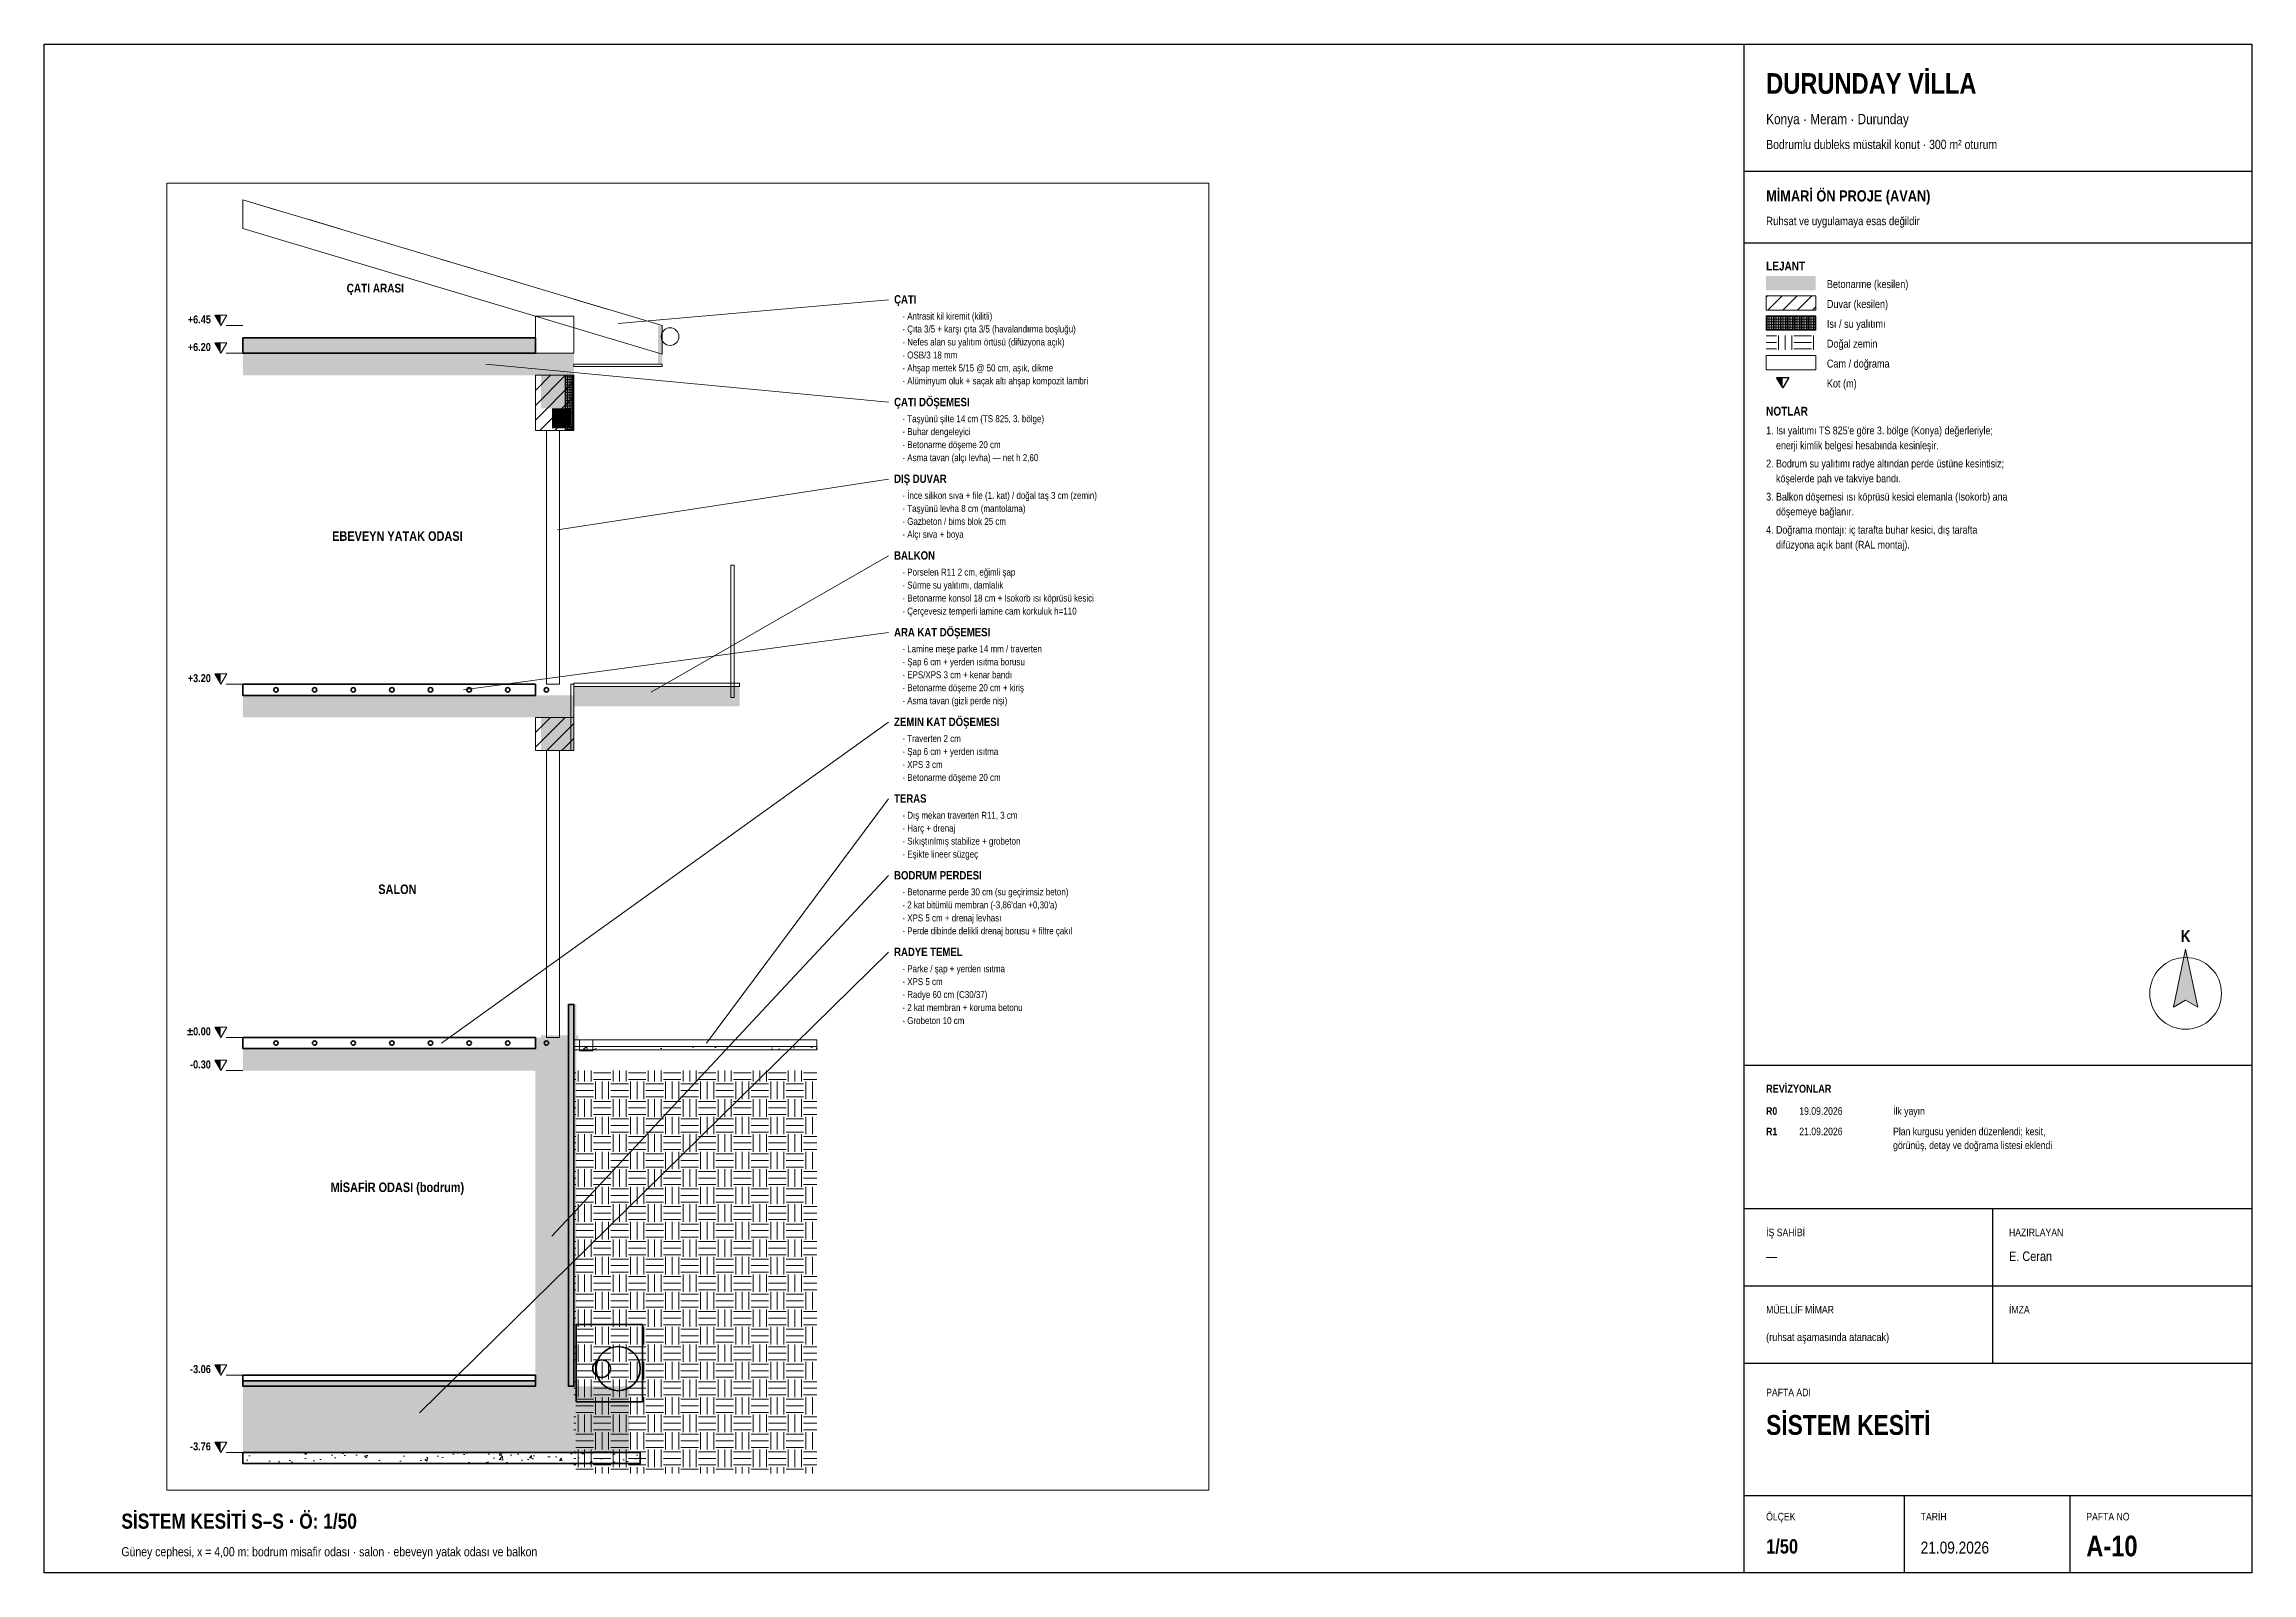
# Paper-space layout 'A-10 SISTEM KESITI' of a CAD drawing. Header units: centimetres, sheet in millimetres. Extents: x 10 to 410, y 10 to 287.
# The model-space entities are those that its viewports show. They can reach past a viewport. Long polylines and large blocks are cut down to what shows.
import ezdxf
from ezdxf.enums import TextEntityAlignment as Align

# ---------------------------------------------------------------- set-up
doc = ezdxf.new("R2010")
doc.units = ezdxf.units.CM
doc.header["$LTSCALE"] = 0.25
for name, color, linetype, lineweight in [('M-CKAP-KIREMIT', 66, 'Continuous', 9), ('M-CKAP-KIREMIT-T', 8, 'Continuous', 5), ('M-CVRE-ZEMIN-T', 8, 'Continuous', 5), ('M-DUVA-GAZBETON-T', 8, 'Continuous', 5), ('M-GOST-ANTET', 176, 'Continuous', 25), ('M-GOST-ANTETYAZI', 177, 'Continuous', 9), ('M-GOST-KESITKOT', 46, 'Continuous', 9), ('M-GOST-KUZEYOKU', 1, 'Continuous', 9), ('M-GOST-LEJANT', 173, 'Continuous', 9), ('M-GOST-YAZI', 2, 'Continuous', 9), ('M-ISYA-TASYUNU-T', 8, 'Continuous', 5), ('M-KALD-TAS', 45, 'Continuous', 9), ('M-PNKS-ALUMINYUM', 171, 'Continuous', 9), ('M-TASI-BETONARME', 5, 'Continuous', 35), ('M-TASI-BETONARME-T', 250, 'Continuous', 5)]:
    doc.layers.add(name, color=color, linetype=linetype, lineweight=lineweight)
doc.layers.add('M-GOST-VPORT', color=8, linetype='Continuous', lineweight=9, plot=False)
doc.styles.add('YAZI', font='arialn.ttf')
doc.styles.add('YAZI-KALIN', font='arialnb.ttf')

psp = doc.layouts.new('A-10 SISTEM KESITI')

# ---------------------------------------------------------------- texts
at = {"layer": 'M-GOST-ANTETYAZI'}
for s, height, style, p in [('DURUNDAY VİLLA', 3.744, 'YAZI-KALIN', (322, 278)), ('Konya · Meram · Durunday', 1.872, 'YAZI', (322, 272.5)), ('Bodrumlu dubleks müstakil konut · 300 m² oturum', 1.656, 'YAZI', (322, 268)), ('MİMARİ ÖN PROJE (AVAN)', 2.016, 'YAZI-KALIN', (322, 258.5)), ('Ruhsat ve uygulamaya esas değildir', 1.512, 'YAZI', (322, 254.2)), ('LEJANT', 1.584, 'YAZI-KALIN', (322, 246)), ('Betonarme (kesilen)', 1.44, 'YAZI', (333, 242.8)), ('Duvar (kesilen)', 1.44, 'YAZI', (333, 239.2)), ('Isı / su yalıtımı', 1.44, 'YAZI', (333, 235.6)), ('Doğal zemin', 1.44, 'YAZI', (333, 232)), ('Cam / doğrama', 1.44, 'YAZI', (333, 228.4)), ('Kot (m)', 1.44, 'YAZI', (333, 224.8)), ('NOTLAR', 1.584, 'YAZI-KALIN', (322, 219.7)), ("1. Isı yalıtımı TS 825'e göre 3. bölge (Konya) değerleriyle;", 1.404, 'YAZI', (322, 216.3)), ('    enerji kimlik belgesi hesabında kesinleşir.', 1.404, 'YAZI', (322, 213.6)), ('2. Bodrum su yalıtımı radye altından perde üstüne kesintisiz;', 1.404, 'YAZI', (322, 210.3)), ('    köşelerde pah ve takviye bandı.', 1.404, 'YAZI', (322, 207.6)), ('3. Balkon döşemesi ısı köprüsü kesici elemanla (Isokorb) ana', 1.404, 'YAZI', (322, 204.3)), ('    döşemeye bağlanır.', 1.404, 'YAZI', (322, 201.6)), ('4. Doğrama montajı: iç tarafta buhar kesici, dış tarafta', 1.404, 'YAZI', (322, 198.3)), ('    difüzyona açık bant (RAL montaj).', 1.404, 'YAZI', (322, 195.6)), ('REVİZYONLAR', 1.44, 'YAZI-KALIN', (322, 97)), ('R0', 1.368, 'YAZI-KALIN', (322, 93)), ('19.09.2026', 1.368, 'YAZI', (328, 93)), ('İlk yayın', 1.368, 'YAZI', (345, 93)), ('R1', 1.368, 'YAZI-KALIN', (322, 89.3)), ('21.09.2026', 1.368, 'YAZI', (328, 89.3)), ('görünüş, detay ve doğrama listesi eklendi', 1.368, 'YAZI', (345, 86.8)), ('Plan kurgusu yeniden düzenlendi; kesit,', 1.368, 'YAZI', (345, 89.3)), ('İŞ SAHİBİ', 1.368, 'YAZI', (322, 71)), ('HAZIRLAYAN', 1.368, 'YAZI', (366, 71)), ('E. Ceran', 1.728, 'YAZI', (366, 66.5)), ('—', 1.73, 'YAZI', (322, 66.5)), ('MÜELLİF MİMAR', 1.368, 'YAZI', (322, 57)), ('İMZA', 1.368, 'YAZI', (366, 57)), ('(ruhsat aşamasında atanacak)', 1.44, 'YAZI', (322, 52)), ('PAFTA ADI', 1.368, 'YAZI', (322, 42)), ('SİSTEM KESİTİ', 3.6, 'YAZI-KALIN', (322, 35)), ('SİSTEM KESİTİ S–S · Ö: 1/50', 2.736, 'YAZI-KALIN', (24, 18)), ('ÖLÇEK', 1.368, 'YAZI', (322, 19.5)), ('TARİH', 1.368, 'YAZI', (350, 19.5)), ('PAFTA NO', 1.368, 'YAZI', (380, 19.5)), ('1/50', 2.592, 'YAZI-KALIN', (322, 13.5)), ('A-10', 3.744, 'YAZI-KALIN', (380, 13)), ('Güney cephesi, x = 4,00 m: bodrum misafir odası · salon · ebeveyn yatak odası ve balkon', 1.656, 'YAZI', (24, 13)), ('21.09.2026', 2.16, 'YAZI', (350, 13.5))]:
    psp.add_text(s, height=height, dxfattribs=dict(at, style=style)).set_placement(p)
at = {"layer": 'M-GOST-ANTETYAZI', "style": 'YAZI-KALIN'}
psp.add_text('K', height=2.16, dxfattribs=at).set_placement((398, 124.3), align=Align.CENTER)

msp = doc.modelspace()

# ---------------------------------------------------------------- texts
at = {"layer": 'M-GOST-KESITKOT', "style": 'YAZI-KALIN'}
for s, p in [('+6.45', (-29, -49353)), ('+6.20', (-29, -49378)), ('+3.20', (-29, -49678)), ('%%p0.00', (-29, -49998)), ('-0.30', (-29, -50028)), ('-3.06', (-29, -50304)), ('-3.76', (-29, -50374))]:
    msp.add_text(s, height=7.2, dxfattribs=at).set_placement(p, align=Align.RIGHT)
at = {"layer": 'M-GOST-YAZI', "style": 'YAZI-KALIN'}
for s, height, p in [('ÇATI ARASI', 7.92, (120, -49325)), ('EBEVEYN YATAK ODASI', 8.64, (140, -49550)), ('SALON', 8.64, (140, -49870)), ('MİSAFİR ODASI (bodrum)', 8.64, (140, -50140))]:
    msp.add_text(s, height=height, dxfattribs=at).set_placement(p, align=Align.CENTER)
at = {"layer": 'M-GOST-YAZI'}
for s, height, style, p in [('ÇATI', 7.56, 'YAZI-KALIN', (590, -49335)), ('· Antrasit kil kiremit (kilitli)', 6.3, 'YAZI', (597.5, -49349.5)), ('· Çıta 3/5 + karşı çıta 3/5 (havalandırma boşluğu)', 6.3, 'YAZI', (597.5, -49361.2)), ('· Nefes alan su yalıtım örtüsü (difüzyona açık)', 6.3, 'YAZI', (597.5, -49373)), ('· OSB/3 18 mm', 6.3, 'YAZI', (597.5, -49384.8)), ('· Ahşap mertek 5/15 @ 50 cm, aşık, dikme', 6.3, 'YAZI', (597.5, -49396.5)), ('ÇATI DÖŞEMESI', 7.56, 'YAZI-KALIN', (590, -49428)), ('· Alüminyum oluk + saçak altı ahşap kompozit lambri', 6.3, 'YAZI', (597.5, -49408.2)), ('· Taşyünü şilte 14 cm (TS 825, 3. bölge)', 6.3, 'YAZI', (597.5, -49442.5)), ('· Buhar dengeleyici', 6.3, 'YAZI', (597.5, -49454.2)), ('· Betonarme döşeme 20 cm', 6.3, 'YAZI', (597.5, -49466)), ('· Asma tavan (alçı levha) — net h 2,60', 6.3, 'YAZI', (597.5, -49477.8)), ('DIŞ DUVAR', 7.56, 'YAZI-KALIN', (590, -49497.5)), ('· İnce silikon sıva + file (1. kat) / doğal taş 3 cm (zemin)', 6.3, 'YAZI', (597.5, -49512)), ('· Taşyünü levha 8 cm (mantolama)', 6.3, 'YAZI', (597.5, -49523.8)), ('· Gazbeton / bims blok 25 cm', 6.3, 'YAZI', (597.5, -49535.5)), ('BALKON', 7.56, 'YAZI-KALIN', (590, -49567)), ('· Alçı sıva + boya', 6.3, 'YAZI', (597.5, -49547.2)), ('· Porselen R11 2 cm, eğimli şap', 6.3, 'YAZI', (597.5, -49581.5)), ('· Sürme su yalıtımı, damlalık', 6.3, 'YAZI', (597.5, -49593.2)), ('· Betonarme konsol 18 cm + Isokorb ısı köprüsü kesici', 6.3, 'YAZI', (597.5, -49605)), ('· Çerçevesiz temperli lamine cam korkuluk h=110', 6.3, 'YAZI', (597.5, -49616.8)), ('ARA KAT DÖŞEMESI', 7.56, 'YAZI-KALIN', (590, -49636.5)), ('· Lamine meşe parke 14 mm / traverten', 6.3, 'YAZI', (597.5, -49651)), ('· Şap 6 cm + yerden ısıtma borusu', 6.3, 'YAZI', (597.5, -49662.8)), ('· EPS/XPS 3 cm + kenar bandı', 6.3, 'YAZI', (597.5, -49674.5)), ('· Betonarme döşeme 20 cm + kiriş', 6.3, 'YAZI', (597.5, -49686.2)), ('· Asma tavan (gizli perde nişi)', 6.3, 'YAZI', (597.5, -49698)), ('ZEMIN KAT DÖŞEMESI', 7.56, 'YAZI-KALIN', (590, -49717.8)), ('· Traverten 2 cm', 6.3, 'YAZI', (597.5, -49732.2)), ('· Şap 6 cm + yerden ısıtma', 6.3, 'YAZI', (597.5, -49744)), ('· XPS 3 cm', 6.3, 'YAZI', (597.5, -49755.8)), ('TERAS', 7.56, 'YAZI-KALIN', (590, -49787.2)), ('· Betonarme döşeme 20 cm', 6.3, 'YAZI', (597.5, -49767.5)), ('· Dış mekan traverten R11, 3 cm', 6.3, 'YAZI', (597.5, -49801.8)), ('· Harç + drenaj', 6.3, 'YAZI', (597.5, -49813.5)), ('· Sıkıştırılmış stabilize + grobeton', 6.3, 'YAZI', (597.5, -49825.2)), ('· Eşikte lineer süzgeç', 6.3, 'YAZI', (597.5, -49837)), ('BODRUM PERDESI', 7.56, 'YAZI-KALIN', (590, -49856.8)), ('· Betonarme perde 30 cm (su geçirimsiz beton)', 6.3, 'YAZI', (597.5, -49871.2)), ("· 2 kat bitümlü membran (-3,86'dan +0,30'a)", 6.3, 'YAZI', (597.5, -49883)), ('· XPS 5 cm + drenaj levhası', 6.3, 'YAZI', (597.5, -49894.8)), ('· Perde dibinde delikli drenaj borusu + filtre çakıl', 6.3, 'YAZI', (597.5, -49906.5)), ('RADYE TEMEL', 7.56, 'YAZI-KALIN', (590, -49926.2)), ('· Parke / şap + yerden ısıtma', 6.3, 'YAZI', (597.5, -49940.8)), ('· XPS 5 cm', 6.3, 'YAZI', (597.5, -49952.5)), ('· Radye 60 cm (C30/37)', 6.3, 'YAZI', (597.5, -49964.2)), ('· 2 kat membran + koruma betonu', 6.3, 'YAZI', (597.5, -49976)), ('· Grobeton 10 cm', 6.3, 'YAZI', (597.5, -49987.8))]:
    msp.add_text(s, height=height, dxfattribs=dict(at, style=style)).set_placement(p)

# ---------------------------------------------------------------- hatches: boundary and pattern name
at = {"layer": 'M-CKAP-KIREMIT-T'}
h = msp.add_hatch(color=256, dxfattribs=at)
h.dxf.hatch_style = 1
h.paths.add_polyline_path([(376, -49355), (380, -49355), (380, -49390), (376, -49390)])
at = {"layer": 'M-CVRE-ZEMIN-T'}
h = msp.add_hatch(dxfattribs=at)
h.set_pattern_fill('EARTH', scale=2.5)
h.paths.add_polyline_path([(300, -50030), (520, -50030), (520, -50395), (300, -50395)])
at = {"layer": 'M-DUVA-GAZBETON-T'}
h = msp.add_hatch(dxfattribs=at)
h.set_pattern_fill('ANSI31', scale=3)
h.paths.add_polyline_path([(265, -49400), (300, -49400), (300, -49450), (265, -49450)])
h = msp.add_hatch(dxfattribs=at)
h.set_pattern_fill('ANSI31', scale=3)
h.paths.add_polyline_path([(265, -49710), (300, -49710), (300, -49740), (265, -49740)])
at = {"layer": 'M-GOST-KESITKOT'}
h = msp.add_hatch(color=256, dxfattribs=at)
h.dxf.hatch_style = 1
h.paths.add_polyline_path([(-25.5, -49345.5), (-20, -49345.5), (-20, -49355)])
h = msp.add_hatch(color=256, dxfattribs=at)
h.dxf.hatch_style = 1
h.paths.add_polyline_path([(-25.5, -49370.5), (-20, -49370.5), (-20, -49380)])
h = msp.add_hatch(color=256, dxfattribs=at)
h.dxf.hatch_style = 1
h.paths.add_polyline_path([(-25.5, -49670.5), (-20, -49670.5), (-20, -49680)])
h = msp.add_hatch(color=256, dxfattribs=at)
h.dxf.hatch_style = 1
h.paths.add_polyline_path([(-25.5, -49990.5), (-20, -49990.5), (-20, -50000)])
h = msp.add_hatch(color=256, dxfattribs=at)
h.dxf.hatch_style = 1
h.paths.add_polyline_path([(-25.5, -50020.5), (-20, -50020.5), (-20, -50030)])
h = msp.add_hatch(color=256, dxfattribs=at)
h.dxf.hatch_style = 1
h.paths.add_polyline_path([(-25.5, -50296.5), (-20, -50296.5), (-20, -50306)])
h = msp.add_hatch(color=256, dxfattribs=at)
h.dxf.hatch_style = 1
h.paths.add_polyline_path([(-25.5, -50366.5), (-20, -50366.5), (-20, -50376)])
at = {"layer": 'M-ISYA-TASYUNU-T'}
h = msp.add_hatch(dxfattribs=at)
h.set_pattern_fill('INSUL', scale=0.25)
h.paths.add_polyline_path([(0, -49366), (265, -49366), (265, -49380), (0, -49380)])
h = msp.add_hatch(dxfattribs=at)
h.set_pattern_fill('INSUL', scale=0.25)
h.paths.add_polyline_path([(292, -49400), (300, -49400), (300, -49450), (292, -49450)])
h = msp.add_hatch(dxfattribs=at)
h.set_pattern_fill('INSUL', scale=0.25)
h.paths.add_polyline_path([(295, -49970), (300, -49970), (300, -50316), (295, -50316)])
h = msp.add_hatch(dxfattribs=at)
h.set_pattern_fill('INSUL', scale=0.25)
h.paths.add_polyline_path([(0, -50311), (265, -50311), (265, -50316), (0, -50316)])
at = {"layer": 'M-PNKS-ALUMINYUM'}
h = msp.add_hatch(color=256, dxfattribs=at)
h.dxf.hatch_style = 1
h.paths.add_polyline_path([(280, -49430), (297, -49430), (297, -49448), (280, -49448)])
h = msp.add_hatch(color=256, dxfattribs=at)
h.dxf.hatch_style = 1
h.paths.add_polyline_path([(300, -49682), (450, -49682), (450, -49700), (300, -49700)])
h = msp.add_hatch(color=256, dxfattribs=at)
h.dxf.hatch_style = 1
h.paths.add_polyline_path([(270, -49998), (304, -49998), (304, -50002), (270, -50002)])
at = {"layer": 'M-TASI-BETONARME-T'}
h = msp.add_hatch(color=256, dxfattribs=at)
h.dxf.hatch_style = 1
h.paths.add_polyline_path([(0, -49380), (300, -49380), (300, -49400), (0, -49400)])
h = msp.add_hatch(color=256, dxfattribs=at)
h.dxf.hatch_style = 1
h.paths.add_polyline_path([(270, -49400), (300, -49400), (300, -49430), (270, -49430)])
h = msp.add_hatch(color=256, dxfattribs=at)
h.dxf.hatch_style = 1
h.paths.add_polyline_path([(0, -49690), (300, -49690), (300, -49710), (0, -49710)])
h = msp.add_hatch(color=256, dxfattribs=at)
h.dxf.hatch_style = 1
h.paths.add_polyline_path([(270, -49710), (300, -49710), (300, -49740), (270, -49740)])
h = msp.add_hatch(color=256, dxfattribs=at)
h.dxf.hatch_style = 1
h.paths.add_polyline_path([(300, -49970), (302, -49970), (302, -50316), (300, -50316)])
h = msp.add_hatch(color=256, dxfattribs=at)
h.dxf.hatch_style = 1
h.paths.add_polyline_path([(265, -50000), (295, -50000), (295, -50316), (265, -50316)])
h = msp.add_hatch(color=256, dxfattribs=at)
h.dxf.hatch_style = 1
h.paths.add_polyline_path([(0, -50010), (300, -50010), (300, -50030), (0, -50030)])
h = msp.add_hatch(dxfattribs=at)
h.set_pattern_fill('AR-CONC', scale=0.15)
h.paths.add_polyline_path([(300, -50008), (520, -50008), (520, -50011), (300, -50011)])
h = msp.add_hatch(color=256, dxfattribs=at)
h.dxf.hatch_style = 1
h.paths.add_polyline_path([(270, -50030), (300, -50030), (300, -50060), (270, -50060)])
h = msp.add_hatch(color=256, dxfattribs=at)
h.dxf.hatch_style = 1
h.paths.add_polyline_path([(0, -50316), (350, -50316), (350, -50376), (0, -50376)])
h = msp.add_hatch(dxfattribs=at)
h.set_pattern_fill('AR-CONC', scale=0.15)
h.paths.add_polyline_path([(0, -50376), (360, -50376), (360, -50386), (0, -50386)])

# ---------------------------------------------------------------- linework, layer by layer
at = {"layer": 'M-CKAP-KIREMIT'}
for p, q in [((0, -49241), (30, -49250)), ((60, -49259), (90, -49268)), ((120, -49277), (150, -49286)), ((180, -49295), (210, -49304)), ((240, -49313), (270, -49322)), ((300, -49331), (330, -49340))]:
    msp.add_line(p, q, dxfattribs=at)
for points in [[(0, -49241), (380, -49355), (380, -49381), (0, -49267)], [(265, -49346.5), (300, -49346.5), (300, -49380), (265, -49380)], [(300, -49390), (380, -49390), (380, -49392), (300, -49392)]]:
    msp.add_lwpolyline(points, close=True, dxfattribs=at)
msp.add_circle((387, -49365), 8, dxfattribs=at)
at = {"layer": 'M-GOST-KESITKOT'}
for p, q in [((-15, -49355), (0, -49355)), ((-15, -49380), (0, -49380)), ((-15, -49680), (0, -49680)), ((-15, -50000), (0, -50000)), ((-15, -50030), (0, -50030)), ((-15, -50306), (0, -50306)), ((-15, -50376), (0, -50376))]:
    msp.add_line(p, q, dxfattribs=at)
for points in [[(-25.5, -49345.5), (-14.5, -49345.5), (-20, -49355)], [(-25.5, -49370.5), (-14.5, -49370.5), (-20, -49380)], [(-25.5, -49670.5), (-14.5, -49670.5), (-20, -49680)], [(-25.5, -49990.5), (-14.5, -49990.5), (-20, -50000)], [(-25.5, -50020.5), (-14.5, -50020.5), (-20, -50030)], [(-25.5, -50296.5), (-14.5, -50296.5), (-20, -50306)], [(-25.5, -50366.5), (-14.5, -50366.5), (-20, -50376)]]:
    msp.add_lwpolyline(points, close=True, dxfattribs=at)
at = {"layer": 'M-GOST-YAZI'}
for p, q in [((585, -49331.5), (340, -49353)), ((585, -49424.5), (220, -49390)), ((585, -49494), (285, -49540)), ((585, -49563.5), (370, -49687)), ((585, -49633), (200, -49685)), ((585, -49714.2), (180, -50005)), ((585, -49783.8), (420, -50005)), ((585, -49853.2), (280, -50180)), ((585, -49922.8), (160, -50340))]:
    msp.add_line(p, q, dxfattribs=at)
at = {"layer": 'M-KALD-TAS'}
for points in [[(300, -50002), (520, -50002), (520, -50008), (300, -50008)], [(300, -50008), (520, -50008), (520, -50011), (300, -50011)], [(305, -50002), (317, -50002), (317, -50012), (305, -50012)]]:
    msp.add_lwpolyline(points, close=True, dxfattribs=at)
at = {"layer": 'M-PNKS-ALUMINYUM'}
for points in [[(265, -49400), (300, -49400), (300, -49450), (265, -49450)], [(292, -49400), (300, -49400), (300, -49450), (292, -49450)], [(275, -49450), (287, -49450), (287, -49680), (275, -49680)], [(442, -49572), (445, -49572), (445, -49692), (442, -49692)], [(297, -49680), (300, -49680), (300, -49740), (297, -49740)], [(300, -49679), (450, -49679), (450, -49682), (300, -49682)], [(265, -49710), (300, -49710), (300, -49740), (265, -49740)], [(275, -49740), (287, -49740), (287, -50000), (275, -50000)]]:
    msp.add_lwpolyline(points, close=True, dxfattribs=at)
at = {"layer": 'M-TASI-BETONARME'}
for points in [[(0, -49366), (265, -49366), (265, -49380), (0, -49380)], [(0, -49680), (265, -49680), (265, -49690), (0, -49690)], [(295, -49970), (300, -49970), (300, -50316), (295, -50316)], [(0, -50000), (265, -50000), (265, -50010), (0, -50010)], [(302, -50260), (362, -50260), (362, -50330), (302, -50330)], [(0, -50306), (265, -50306), (265, -50316), (0, -50316)], [(0, -50311), (265, -50311), (265, -50316), (0, -50316)], [(0, -50376), (360, -50376), (360, -50386), (0, -50386)]]:
    msp.add_lwpolyline(points, close=True, dxfattribs=at)
for centre, radius in [((30, -49685), 2), ((65, -49685), 2), ((100, -49685), 2), ((135, -49685), 2), ((170, -49685), 2), ((205, -49685), 2), ((240, -49685), 2), ((275, -49685), 2), ((30, -50005), 2), ((65, -50005), 2), ((100, -50005), 2), ((135, -50005), 2), ((170, -50005), 2), ((205, -50005), 2), ((240, -50005), 2), ((275, -50005), 2), ((340, -50300), 20), ((325, -50300), 8)]:
    msp.add_circle(centre, radius, dxfattribs=at)

msp.set_redraw_order([(e.dxf.handle, doc.entitydb.next_handle()) for e in msp.query("TEXT MTEXT ATTDEF DIMENSION ARC_DIMENSION")])  # texts and dimensions are drawn at this point

# ---------------------------------------------------------------- hatches: boundary and pattern name
at = {"layer": 'M-GOST-ANTET'}
h = psp.add_hatch(color=256, dxfattribs=at)
h.dxf.hatch_style = 1
h.paths.add_polyline_path([(323.9, 226.6), (325, 226.6), (325, 224.7)])
at = {"layer": 'M-GOST-KUZEYOKU'}
h = psp.add_hatch(color=256, dxfattribs=at)
h.dxf.hatch_style = 1
h.paths.add_polyline_path([(398, 123), (400.2, 112.5), (398, 113.8), (395.8, 112.5)])
at = {"layer": 'M-GOST-LEJANT'}
h = psp.add_hatch(color=256, dxfattribs=at)
h.dxf.hatch_style = 1
h.paths.add_polyline_path([(322, 245), (331, 245), (331, 242.4), (322, 242.4)])
h = psp.add_hatch(dxfattribs=at)
h.set_pattern_fill('ANSI31', scale=0.6)
h.paths.add_polyline_path([(322, 241.4), (331, 241.4), (331, 238.8), (322, 238.8)])
h = psp.add_hatch(dxfattribs=at)
h.set_pattern_fill('INSUL', scale=0.05)
h.paths.add_polyline_path([(322, 237.8), (331, 237.8), (331, 235.2), (322, 235.2)])
h = psp.add_hatch(dxfattribs=at)
h.set_pattern_fill('EARTH', scale=0.5)
h.paths.add_polyline_path([(322, 234.2), (331, 234.2), (331, 231.6), (322, 231.6)])

# ---------------------------------------------------------------- linework, layer by layer
at = {"layer": 'M-GOST-ANTET'}
for p, q in [((318, 264), (410, 264)), ((318, 251), (410, 251)), ((318, 102), (410, 102)), ((318, 76), (410, 76)), ((363, 76), (363, 62)), ((318, 62), (410, 62)), ((363, 62), (363, 48)), ((318, 48), (410, 48)), ((318, 24), (410, 24)), ((347, 24), (347, 10)), ((377, 24), (377, 10))]:
    psp.add_line(p, q, dxfattribs=at)
for points in [[(10, 287), (410, 287), (410, 10), (10, 10)], [(318, 287), (410, 287), (410, 10), (318, 10)], [(323.9, 226.6), (326.1, 226.6), (325, 224.7)]]:
    psp.add_lwpolyline(points, close=True, dxfattribs=at)
at = {"layer": 'M-GOST-KUZEYOKU'}
psp.add_lwpolyline([(398, 123), (400.2, 112.5), (398, 113.8), (395.8, 112.5)], close=True, dxfattribs=at)
psp.add_circle((398, 115), 6.5, dxfattribs=at)
at = {"layer": 'M-GOST-LEJANT'}
for points in [[(322, 241.4), (331, 241.4), (331, 238.8), (322, 238.8)], [(322, 237.8), (331, 237.8), (331, 235.2), (322, 235.2)], [(322, 230.6), (331, 230.6), (331, 228), (322, 228)]]:
    psp.add_lwpolyline(points, close=True, dxfattribs=at)

psp.set_redraw_order([(e.dxf.handle, doc.entitydb.next_handle()) for e in psp.query("TEXT MTEXT ATTDEF DIMENSION ARC_DIMENSION")])  # texts and dimensions are drawn at this point

# ---------------------------------------------------------------- viewports
at = {"layer": 'M-GOST-VPORT'}
psp.add_viewport(center=(126.6, 143.4), size=(188.8, 236.8), view_center_point=(403, -49818), view_height=1184, dxfattribs=at)

doc.saveas('drawing.dxf')
